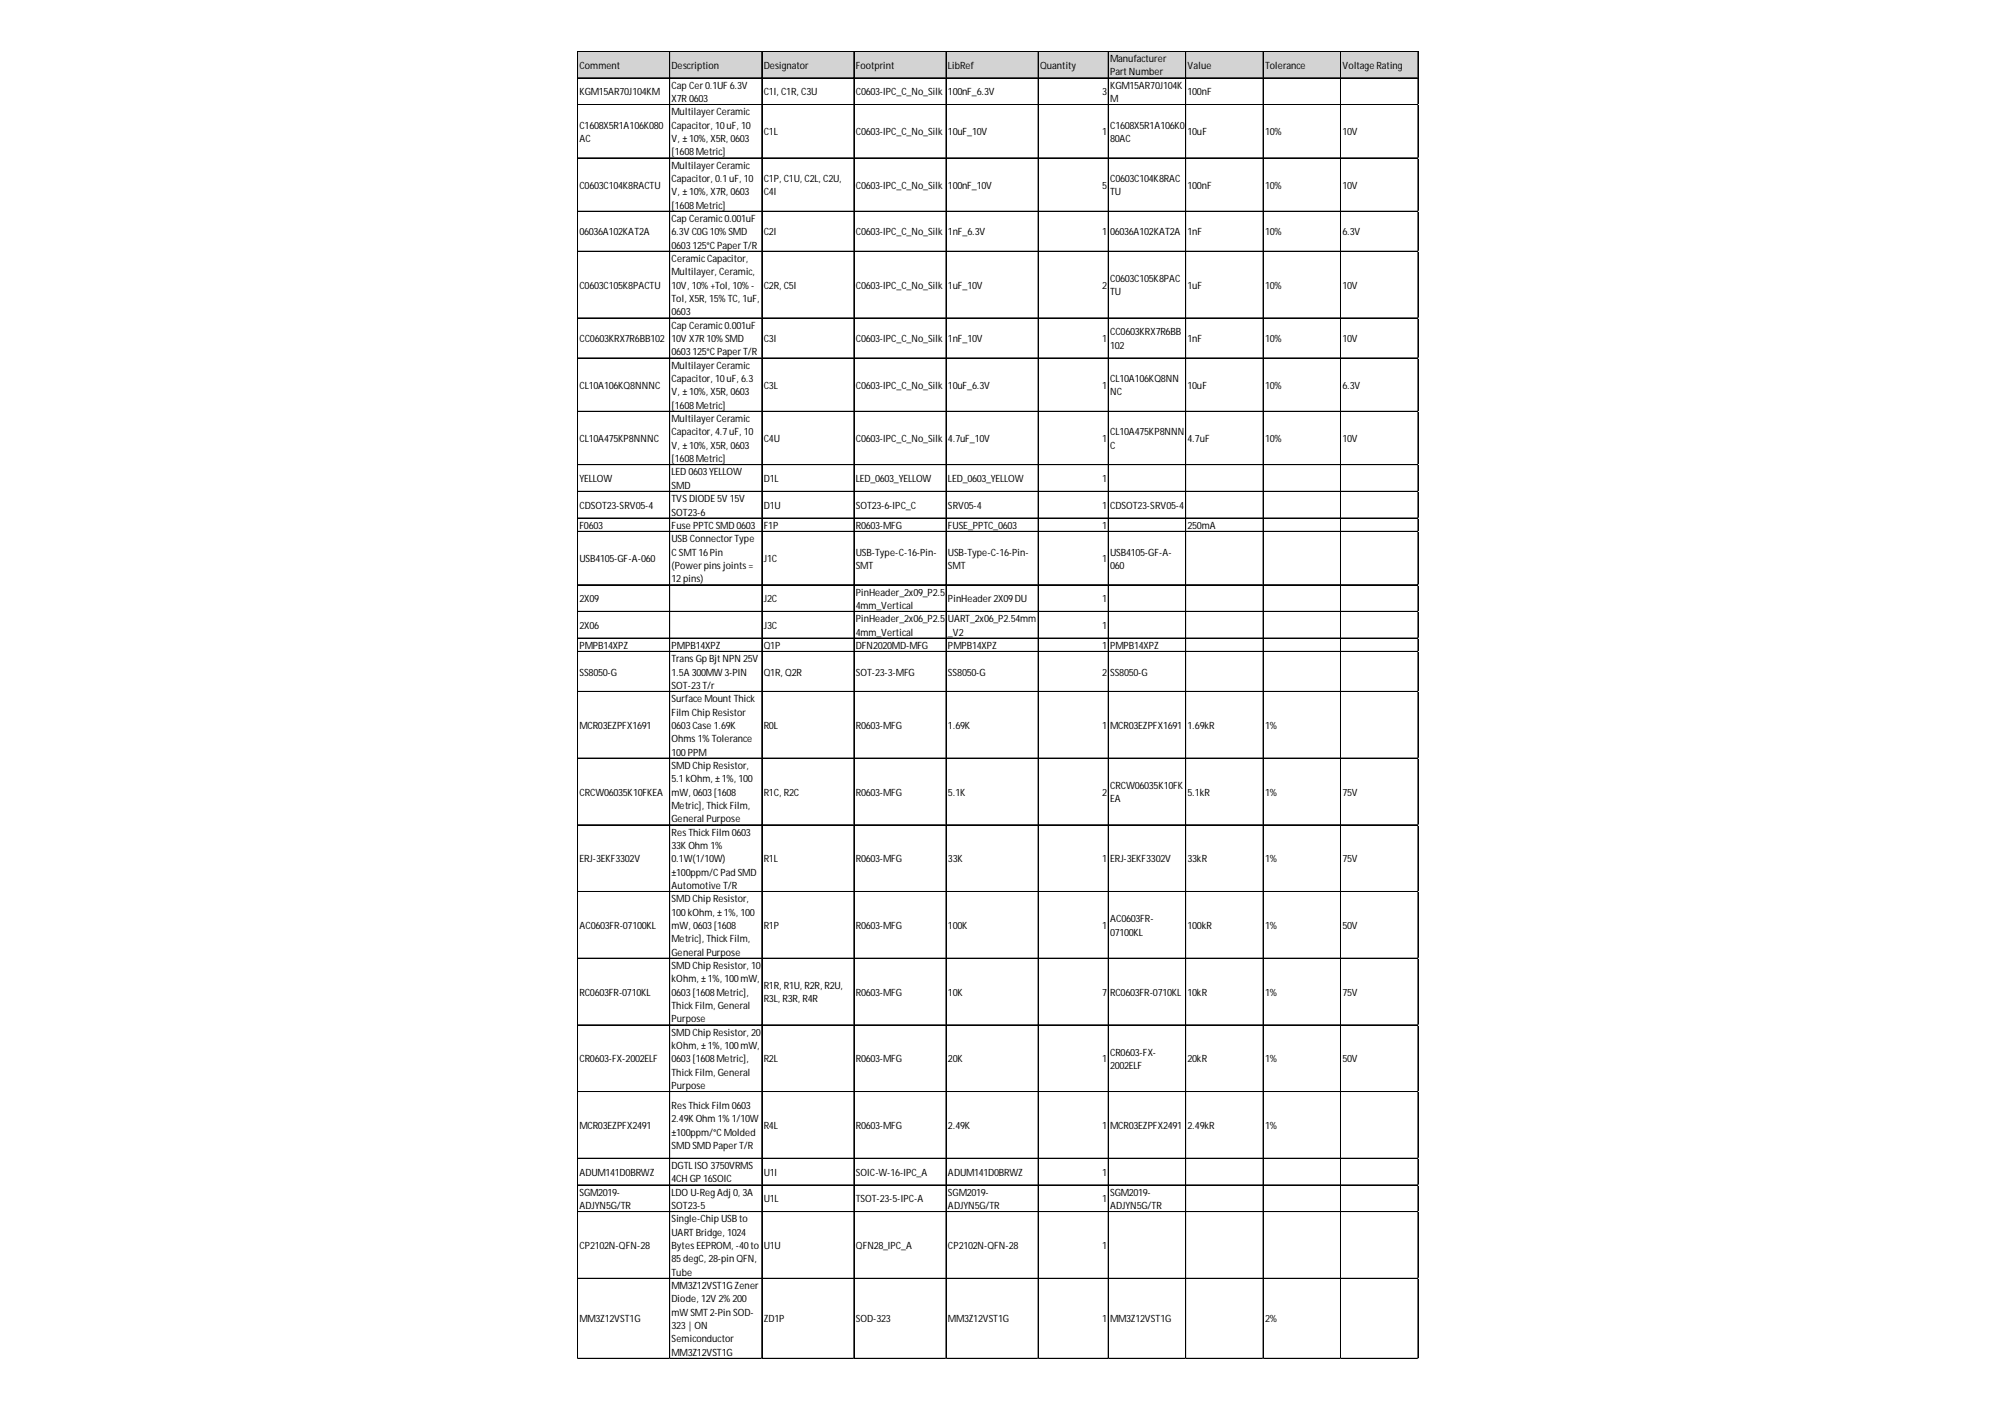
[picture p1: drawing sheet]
<svg xmlns="http://www.w3.org/2000/svg" width="297mm" height="210mm" viewBox="0 0 297 210" stroke-linecap="round" stroke-linejoin="round" font-family="sans-serif">
<defs><g id="words">
<g font-size="1.5">
<text x="86.2" y="10.2">Comment</text>
<text x="99.9" y="10.2">Description</text>
<text x="113.5" y="10.2">Designator</text>
<text x="127.2" y="10.2">Footprint</text>
<text x="140.9" y="10.2">LibRef</text>
<text x="154.6" y="10.2">Quantity</text>
<text x="165.1" y="9.2">Manufacturer</text>
<text x="165.1" y="11.2">PartNumber</text>
<text x="176.6" y="10.2">Value</text>
<text x="188.1" y="10.2">Tolerance</text>
<text x="199.6" y="10.2">Voltage Rating</text>
<text x="86.2" y="14.2">KGM15AR70J104KM</text>
<text x="99.9" y="13.2">Cap Cer0.1UF 6.3V</text>
<text x="99.9" y="15.2">X7R0603</text>
<text x="99.9" y="17.1">MultilayerCeramic</text>
<text x="113.5" y="14.2">C1I, C1R, C3U</text>
<text x="127.2" y="14.2">C0603-IPC_C_No_Silk</text>
<text x="140.9" y="14.2">100nF_6.3V</text>
<text x="163.9" y="14.2">3</text>
<text x="165.1" y="13.2">KGM15AR70J104K</text>
<text x="165.1" y="15.2">M</text>
<text x="176.6" y="14.2">100nF</text>
<text x="86.2" y="19.1">C1608X5R1A106K080</text>
<text x="86.2" y="21.1">AC</text>
<text x="99.9" y="19.1">Capacitor, 10uF, 10</text>
<text x="99.9" y="21.1">V, ±10%, X5R, 0603</text>
<text x="99.9" y="23.1">[1608Metric]</text>
<text x="113.5" y="20.1">C1L</text>
<text x="127.2" y="20.1">C0603-IPC_C_No_Silk</text>
<text x="140.9" y="20.1">10uF_10V</text>
<text x="163.9" y="20.1">1</text>
<text x="165.1" y="19.1">C1608X5R1A106K0</text>
<text x="165.1" y="21.1">80AC</text>
<text x="176.6" y="20.1">10uF</text>
<text x="188.1" y="20.1">10%</text>
<text x="199.6" y="20.1">10V</text>
<text x="86.2" y="28.1">C0603C104K8RACTU</text>
<text x="99.9" y="25.1">MultilayerCeramic</text>
<text x="99.9" y="27.1">Capacitor, 0.1uF, 10</text>
<text x="99.9" y="29">V, ±10%, X7R, 0603</text>
<text x="113.5" y="27.1">C1P, C1U, C2L, C2U,</text>
<text x="113.5" y="29">C4I</text>
<text x="127.2" y="28.1">C0603-IPC_C_No_Silk</text>
<text x="140.9" y="28.1">100nF_10V</text>
<text x="163.9" y="28.1">5</text>
<text x="165.1" y="27.1">C0603C104K8RAC</text>
<text x="165.1" y="29">TU</text>
<text x="176.6" y="28.1">100nF</text>
<text x="188.1" y="28.1">10%</text>
<text x="199.6" y="28.1">10V</text>
<text x="86.2" y="35">06036A102KAT2A</text>
<text x="99.9" y="31">[1608Metric]</text>
<text x="99.9" y="33">Cap Ceramic0.001uF</text>
<text x="99.9" y="35">6.3V C0G10%SMD</text>
<text x="113.5" y="35">C2I</text>
<text x="127.2" y="35">C0603-IPC_C_No_Silk</text>
<text x="140.9" y="35">1nF_6.3V</text>
<text x="163.9" y="35">1</text>
<text x="165.1" y="35">06036A102KAT2A</text>
<text x="176.6" y="35">1nF</text>
<text x="188.1" y="35">10%</text>
<text x="199.6" y="35">6.3V</text>
<text x="99.9" y="37">0603125°CPaperT/R</text>
<text x="99.9" y="39">CeramicCapacitor,</text>
<text x="99.9" y="40.9">Multilayer, Ceramic,</text>
<text x="165.1" y="41.9">C0603C105K8PAC</text>
<text x="86.2" y="42.9">C0603C105K8PACTU</text>
<text x="99.9" y="42.9">10V, 10%+Tol, 10%-</text>
<text x="99.9" y="44.9">Tol, X5R, 15%TC, 1uF,</text>
<text x="99.9" y="46.9">0603</text>
<text x="113.5" y="42.9">C2R, C5I</text>
<text x="127.2" y="42.9">C0603-IPC_C_No_Silk</text>
<text x="140.9" y="42.9">1uF_10V</text>
<text x="163.9" y="42.9">2</text>
<text x="165.1" y="43.9">TU</text>
<text x="176.6" y="42.9">1uF</text>
<text x="188.1" y="42.9">10%</text>
<text x="199.6" y="42.9">10V</text>
<text x="86.2" y="50.9">CC0603KRX7R6BB102</text>
<text x="99.9" y="48.9">Cap Ceramic0.001uF</text>
<text x="99.9" y="50.9">10V X7R10%SMD</text>
<text x="99.9" y="52.8">0603125°CPaperT/R</text>
<text x="113.5" y="50.9">C3I</text>
<text x="127.2" y="50.9">C0603-IPC_C_No_Silk</text>
<text x="140.9" y="50.9">1nF_10V</text>
<text x="163.9" y="50.9">1</text>
<text x="165.1" y="49.9">CC0603KRX7R6BB</text>
<text x="165.1" y="51.8">102</text>
<text x="176.6" y="50.9">1nF</text>
<text x="188.1" y="50.9">10%</text>
<text x="199.6" y="50.9">10V</text>
<text x="86.2" y="57.8">CL10A106KQ8NNNC</text>
<text x="99.9" y="54.8">MultilayerCeramic</text>
<text x="99.9" y="56.8">Capacitor, 10uF, 6.3</text>
<text x="99.9" y="58.8">V, ±10%, X5R, 0603</text>
<text x="113.5" y="57.8">C3L</text>
<text x="127.2" y="57.8">C0603-IPC_C_No_Silk</text>
<text x="140.9" y="57.8">10uF_6.3V</text>
<text x="163.9" y="57.8">1</text>
<text x="165.1" y="56.8">CL10A106KQ8NN</text>
<text x="165.1" y="58.8">NC</text>
<text x="176.6" y="57.8">10uF</text>
<text x="188.1" y="57.8">10%</text>
<text x="199.6" y="57.8">6.3V</text>
<text x="86.2" y="65.7">CL10A475KP8NNNC</text>
<text x="99.9" y="60.8">[1608Metric]</text>
<text x="99.9" y="62.8">MultilayerCeramic</text>
<text x="99.9" y="64.7">Capacitor, 4.7uF, 10</text>
<text x="113.5" y="65.7">C4U</text>
<text x="127.2" y="65.7">C0603-IPC_C_No_Silk</text>
<text x="140.9" y="65.7">4.7uF_10V</text>
<text x="163.9" y="65.7">1</text>
<text x="165.1" y="64.7">CL10A475KP8NNN</text>
<text x="176.6" y="65.7">4.7uF</text>
<text x="188.1" y="65.7">10%</text>
<text x="199.6" y="65.7">10V</text>
<text x="86.2" y="71.7">YELLOW</text>
<text x="99.9" y="66.7">V, ±10%, X5R, 0603</text>
<text x="99.9" y="68.7">[1608Metric]</text>
<text x="99.9" y="70.7">LED 0603YELLOW</text>
<text x="113.5" y="71.7">D1L</text>
<text x="127.2" y="71.7">LED_0603_YELLOW</text>
<text x="140.9" y="71.7">LED_0603_YELLOW</text>
<text x="163.9" y="71.7">1</text>
<text x="165.1" y="66.7">C</text>
<text x="86.2" y="75.6">CDSOT23-SRV05-4</text>
<text x="99.9" y="72.7">SMD</text>
<text x="99.9" y="74.7">TVSDIODE5V 15V</text>
<text x="99.9" y="76.6">SOT23-6</text>
<text x="113.5" y="75.6">D1U</text>
<text x="127.2" y="75.6">SOT23-6-IPC_C</text>
<text x="140.9" y="75.6">SRV05-4</text>
<text x="163.9" y="75.6">1</text>
<text x="165.1" y="75.6">CDSOT23-SRV05-4</text>
<text x="86.2" y="78.6">F0603</text>
<text x="86.2" y="83.6">USB4105-GF-A-060</text>
<text x="99.9" y="78.6">Fuse PPTCSMD 0603</text>
<text x="99.9" y="80.6">USBConnectorType</text>
<text x="99.9" y="82.6">CSMT16Pin</text>
<text x="113.5" y="78.6">F1P</text>
<text x="113.5" y="83.6">J1C</text>
<text x="127.2" y="78.6">R0603-MFG</text>
<text x="127.2" y="82.6">USB-Type-C-16-Pin-</text>
<text x="140.9" y="78.6">FUSE_PPTC_0603</text>
<text x="140.9" y="82.6">USB-Type-C-16-Pin-</text>
<text x="163.9" y="78.6">1</text>
<text x="163.9" y="83.6">1</text>
<text x="165.1" y="82.6">USB4105-GF-A-</text>
<text x="176.6" y="78.6">250mA</text>
<text x="86.2" y="89.5">2X09</text>
<text x="99.9" y="84.6">(Powerpinsjoints=</text>
<text x="99.9" y="86.5">12pins)</text>
<text x="113.5" y="89.5">J2C</text>
<text x="127.2" y="84.6">SMT</text>
<text x="127.2" y="88.5">PinHeader_2x09_P2.5</text>
<text x="140.9" y="84.6">SMT</text>
<text x="140.9" y="89.5">PinHeader2X09DU</text>
<text x="163.9" y="89.5">1</text>
<text x="165.1" y="84.6">060</text>
<text x="86.2" y="93.5">2X06</text>
<text x="113.5" y="93.5">J3C</text>
<text x="127.2" y="90.5">4mm_Vertical</text>
<text x="127.2" y="92.5">PinHeader_2x06_P2.5</text>
<text x="127.2" y="94.5">4mm_Vertical</text>
<text x="140.9" y="92.5">UART_2x06_P2.54mm</text>
<text x="140.9" y="94.5">_V2</text>
<text x="163.9" y="93.5">1</text>
<text x="86.2" y="96.5">PMPB14XPZ</text>
<text x="86.2" y="100.4">SS8050-G</text>
<text x="99.9" y="96.5">PMPB14XPZ</text>
<text x="99.9" y="98.4">TransGp BjtNPN 25V</text>
<text x="99.9" y="100.4">1.5A 300MW3-PIN</text>
<text x="113.5" y="96.5">Q1P</text>
<text x="113.5" y="100.4">Q1R, Q2R</text>
<text x="127.2" y="96.5">DFN2020MD-MFG</text>
<text x="127.2" y="100.4">SOT-23-3-MFG</text>
<text x="140.9" y="96.5">PMPB14XPZ</text>
<text x="140.9" y="100.4">SS8050-G</text>
<text x="163.9" y="96.5">1</text>
<text x="163.9" y="100.4">2</text>
<text x="165.1" y="96.5">PMPB14XPZ</text>
<text x="165.1" y="100.4">SS8050-G</text>
<text x="99.9" y="102.4">SOT-23T/r</text>
<text x="99.9" y="104.4">Surface Mount Thick</text>
<text x="99.9" y="106.4">Film Chip Resistor</text>
<text x="86.2" y="108.4">MCR03EZPFX1691</text>
<text x="99.9" y="108.4">0603Case 1.69K</text>
<text x="99.9" y="110.3">Ohms1%Tolerance</text>
<text x="99.9" y="112.3">100PPM</text>
<text x="113.5" y="108.4">R0L</text>
<text x="127.2" y="108.4">R0603-MFG</text>
<text x="140.9" y="108.4">1.69K</text>
<text x="163.9" y="108.4">1</text>
<text x="165.1" y="108.4">MCR03EZPFX1691</text>
<text x="176.6" y="108.4">1.69kR</text>
<text x="188.1" y="108.4">1%</text>
<text x="86.2" y="118.3">CRCW06035K10FKEA</text>
<text x="99.9" y="114.3">SMD Chip Resistor,</text>
<text x="99.9" y="116.3">5.1kOhm, ±1%, 100</text>
<text x="99.9" y="118.3">mW, 0603[1608</text>
<text x="113.5" y="118.3">R1C, R2C</text>
<text x="127.2" y="118.3">R0603-MFG</text>
<text x="140.9" y="118.3">5.1K</text>
<text x="163.9" y="118.3">2</text>
<text x="165.1" y="117.3">CRCW06035K10FK</text>
<text x="165.1" y="119.3">EA</text>
<text x="176.6" y="118.3">5.1kR</text>
<text x="188.1" y="118.3">1%</text>
<text x="199.6" y="118.3">75V</text>
<text x="99.9" y="120.3">Metric], ThickFilm,</text>
<text x="99.9" y="122.2">General Purpose</text>
<text x="99.9" y="124.2">ResThickFilm 0603</text>
<text x="86.2" y="128.2">ERJ-3EKF3302V</text>
<text x="99.9" y="126.2">33KOhm 1%</text>
<text x="99.9" y="128.2">0.1W(1/10W)</text>
<text x="99.9" y="130.2">±100ppm/CPad SMD</text>
<text x="113.5" y="128.2">R1L</text>
<text x="127.2" y="128.2">R0603-MFG</text>
<text x="140.9" y="128.2">33K</text>
<text x="163.9" y="128.2">1</text>
<text x="165.1" y="128.2">ERJ-3EKF3302V</text>
<text x="176.6" y="128.2">33kR</text>
<text x="188.1" y="128.2">1%</text>
<text x="199.6" y="128.2">75V</text>
<text x="99.9" y="132.2">Automotive T/R</text>
<text x="99.9" y="134.1">SMD Chip Resistor,</text>
<text x="99.9" y="136.1">100kOhm, ±1%, 100</text>
<text x="165.1" y="137.1">AC0603FR-</text>
<text x="86.2" y="138.1">AC0603FR-07100KL</text>
<text x="99.9" y="138.1">mW, 0603[1608</text>
<text x="99.9" y="140.1">Metric], ThickFilm,</text>
<text x="99.9" y="142.1">General Purpose</text>
<text x="113.5" y="138.1">R1P</text>
<text x="127.2" y="138.1">R0603-MFG</text>
<text x="140.9" y="138.1">100K</text>
<text x="163.9" y="138.1">1</text>
<text x="165.1" y="139.1">07100KL</text>
<text x="176.6" y="138.1">100kR</text>
<text x="188.1" y="138.1">1%</text>
<text x="199.6" y="138.1">50V</text>
<text x="86.2" y="148">RC0603FR-0710KL</text>
<text x="99.9" y="144.1">SMD Chip Resistor, 10</text>
<text x="99.9" y="146">kOhm, ±1%, 100mW,</text>
<text x="99.9" y="148">0603[1608Metric],</text>
<text x="99.9" y="150">ThickFilm, General</text>
<text x="113.5" y="147">R1R, R1U, R2R, R2U,</text>
<text x="113.5" y="149">R3L, R3R, R4R</text>
<text x="127.2" y="148">R0603-MFG</text>
<text x="140.9" y="148">10K</text>
<text x="163.9" y="148">7</text>
<text x="165.1" y="148">RC0603FR-0710KL</text>
<text x="176.6" y="148">10kR</text>
<text x="188.1" y="148">1%</text>
<text x="199.6" y="148">75V</text>
<text x="99.9" y="152">Purpose</text>
<text x="99.9" y="154">SMD Chip Resistor, 20</text>
<text x="99.9" y="155.9">kOhm, ±1%, 100mW,</text>
<text x="86.2" y="157.9">CR0603-FX-2002ELF</text>
<text x="99.9" y="157.9">0603[1608Metric],</text>
<text x="99.9" y="159.9">ThickFilm, General</text>
<text x="99.9" y="161.9">Purpose</text>
<text x="113.5" y="157.9">R2L</text>
<text x="127.2" y="157.9">R0603-MFG</text>
<text x="140.9" y="157.9">20K</text>
<text x="163.9" y="157.9">1</text>
<text x="165.1" y="156.9">CR0603-FX-</text>
<text x="165.1" y="158.9">2002ELF</text>
<text x="176.6" y="157.9">20kR</text>
<text x="188.1" y="157.9">1%</text>
<text x="199.6" y="157.9">50V</text>
<text x="86.2" y="167.8">MCR03EZPFX2491</text>
<text x="99.9" y="164.9">ResThickFilm 0603</text>
<text x="99.9" y="166.9">2.49KOhm 1%1/10W</text>
<text x="113.5" y="167.8">R4L</text>
<text x="127.2" y="167.8">R0603-MFG</text>
<text x="140.9" y="167.8">2.49K</text>
<text x="163.9" y="167.8">1</text>
<text x="165.1" y="167.8">MCR03EZPFX2491</text>
<text x="176.6" y="167.8">2.49kR</text>
<text x="188.1" y="167.8">1%</text>
<text x="99.9" y="168.8">±100ppm/°CMolded</text>
<text x="99.9" y="170.8">SMD SMD PaperT/R</text>
<text x="99.9" y="173.8">DGTLISO 3750VRMS</text>
<text x="86.2" y="174.8">ADUM141D0BRWZ</text>
<text x="86.2" y="177.8">SGM2019-</text>
<text x="86.2" y="179.7">ADJYN5G/TR</text>
<text x="99.9" y="175.8">4CH GP16SOIC</text>
<text x="99.9" y="177.8">LDO U-RegAdj0, 3A</text>
<text x="99.9" y="179.7">SOT23-5</text>
<text x="113.5" y="174.8">U1I</text>
<text x="113.5" y="178.7">U1L</text>
<text x="127.2" y="174.8">SOIC-W-16-IPC_A</text>
<text x="127.2" y="178.7">TSOT-23-5-IPC-A</text>
<text x="140.9" y="174.8">ADUM141D0BRWZ</text>
<text x="140.9" y="177.8">SGM2019-</text>
<text x="140.9" y="179.7">ADJYN5G/TR</text>
<text x="163.9" y="174.8">1</text>
<text x="163.9" y="178.7">1</text>
<text x="165.1" y="177.8">SGM2019-</text>
<text x="165.1" y="179.7">ADJYN5G/TR</text>
<text x="86.2" y="185.7">CP2102N-QFN-28</text>
<text x="99.9" y="181.7">Single-Chip USBto</text>
<text x="99.9" y="183.7">UARTBridge, 1024</text>
<text x="99.9" y="185.7">BytesEEPROM, -40to</text>
<text x="113.5" y="185.7">U1U</text>
<text x="127.2" y="185.7">QFN28_IPC_A</text>
<text x="140.9" y="185.7">CP2102N-QFN-28</text>
<text x="163.9" y="185.7">1</text>
<text x="99.9" y="187.7">85degC, 28-pin QFN,</text>
<text x="99.9" y="189.7">Tube</text>
<text x="99.9" y="191.6">MM3Z12VST1GZener</text>
<text x="86.2" y="196.6">MM3Z12VST1G</text>
<text x="99.9" y="193.6">Diode, 12V 2%200</text>
<text x="99.9" y="195.6">mWSMT2-Pin SOD-</text>
<text x="99.9" y="197.6">323| ON</text>
<text x="113.5" y="196.6">ZD1P</text>
<text x="127.2" y="196.6">SOD-323</text>
<text x="140.9" y="196.6">MM3Z12VST1G</text>
<text x="163.9" y="196.6">1</text>
<text x="165.1" y="196.6">MM3Z12VST1G</text>
<text x="188.1" y="196.6">2%</text>
<text x="99.9" y="199.6">Semiconductor</text>
<text x="99.9" y="201.6">MM3Z12VST1G</text>
</g>
</g></defs>
<path d="M85.9 7.7h125.1v4h-125.1z" fill="#d3d3d3"/>
<g fill="none" stroke="#000" stroke-width=".15">
<path d="M85.9 7.6v194.4M86 7.6h124.9M86 7.7h124.9M86 11.6h124.9M86 15.5h124.9M86 15.6h124.9M99.6 7.7v194.3M113.2 7.7v194.3M113.3 7.7v194.3M126.9 7.7v194.3M127 7.7v194.3M140.6 7.7v194.3"/>
<path d="M140.7 7.7v194.3M154.3 7.7v194.3M154.4 7.7v194.3M164.8 7.7v194.3M176.3 7.7v194.3M187.8 7.7v194.3M199.3 7.7v194.3M210.8 7.7v194.3M210.9 7.7v194.3M86 23.5h124.9M86 31.4h124.9M86 37.3h124.9"/>
<path d="M86 37.4h124.9M86 47.3h124.9M86 53.2h124.9M86 53.3h124.9M86 61.1h124.9M86 61.2h124.9M86 69.1h124.9M86 73h124.9M86 73.1h124.9M86 77h124.9M86 77.1h124.9M86 79h124.9"/>
<path d="M86 86.9h124.9M86 87h124.9M86 90.9h124.9M86 94.8h124.9M86 94.9h124.9M86 96.8h124.9M86 96.9h124.9M86 102.8h124.9M86 112.7h124.9M86 122.6h124.9M86 122.7h124.9M86 132.5h124.9"/>
<path d="M86 132.6h124.9M86 142.4h124.9M86 142.5h124.9M86 152.4h124.9M86 162.3h124.9M86 172.2h124.9M86 176.1h124.9M86 176.2h124.9M86 180.1h124.9M86 180.2h124.9M86 190h124.9M86 190.1h124.9"/>
<path d="M86 201.9h124.9"/>
</g>
<path d="M210.9 15.5h.1" fill="none" stroke="#d4d4d4" stroke-width=".15"/>
<path d="M210.9 15.5l.1 .1z" fill="#d4d4d4"/>
<path d="M210.9 23.5h.1" fill="none" stroke="#d4d4d4" stroke-width=".15"/>
<path d="M210.9 23.5l.1 .1z" fill="#d4d4d4"/>
<path d="M210.9 31.4h.1" fill="none" stroke="#d4d4d4" stroke-width=".15"/>
<path d="M210.9 31.4l.1 .1z" fill="#d4d4d4"/>
<path d="M210.9 37.3h.1" fill="none" stroke="#d4d4d4" stroke-width=".15"/>
<path d="M210.9 37.3l.1 .1z" fill="#d4d4d4"/>
<path d="M210.9 47.3h.1" fill="none" stroke="#d4d4d4" stroke-width=".15"/>
<path d="M210.9 47.3l.1 .1z" fill="#d4d4d4"/>
<path d="M210.9 53.2h.1" fill="none" stroke="#d4d4d4" stroke-width=".15"/>
<path d="M210.9 53.2l.1 .1z" fill="#d4d4d4"/>
<path d="M210.9 61.1h.1" fill="none" stroke="#d4d4d4" stroke-width=".15"/>
<path d="M210.9 61.1l.1 .1z" fill="#d4d4d4"/>
<path d="M210.9 69.1h.1" fill="none" stroke="#d4d4d4" stroke-width=".15"/>
<path d="M210.9 69.1l.1 .1z" fill="#d4d4d4"/>
<path d="M210.9 73h.1" fill="none" stroke="#d4d4d4" stroke-width=".15"/>
<path d="M210.9 73l.1 .1z" fill="#d4d4d4"/>
<path d="M210.9 77h.1" fill="none" stroke="#d4d4d4" stroke-width=".15"/>
<path d="M210.9 77l.1 .1z" fill="#d4d4d4"/>
<path d="M210.9 79h.1" fill="none" stroke="#d4d4d4" stroke-width=".15"/>
<path d="M210.9 79l.1 .1z" fill="#d4d4d4"/>
<path d="M210.9 86.9h.1" fill="none" stroke="#d4d4d4" stroke-width=".15"/>
<path d="M210.9 86.9l.1 .1z" fill="#d4d4d4"/>
<path d="M210.9 90.9h.1" fill="none" stroke="#d4d4d4" stroke-width=".15"/>
<path d="M210.9 90.9l.1 .1z" fill="#d4d4d4"/>
<path d="M210.9 94.8h.1" fill="none" stroke="#d4d4d4" stroke-width=".15"/>
<path d="M210.9 94.8l.1 .1z" fill="#d4d4d4"/>
<path d="M210.9 96.8h.1" fill="none" stroke="#d4d4d4" stroke-width=".15"/>
<path d="M210.9 96.8l.1 .1z" fill="#d4d4d4"/>
<path d="M210.9 102.8h.1" fill="none" stroke="#d4d4d4" stroke-width=".15"/>
<path d="M210.9 102.8l.1 .1z" fill="#d4d4d4"/>
<path d="M210.9 112.7h.1" fill="none" stroke="#d4d4d4" stroke-width=".15"/>
<path d="M210.9 112.7l.1 .1z" fill="#d4d4d4"/>
<path d="M210.9 122.6h.1" fill="none" stroke="#d4d4d4" stroke-width=".15"/>
<path d="M210.9 122.6l.1 .1z" fill="#d4d4d4"/>
<path d="M210.9 132.5h.1" fill="none" stroke="#d4d4d4" stroke-width=".15"/>
<path d="M210.9 132.5l.1 .1z" fill="#d4d4d4"/>
<path d="M210.9 142.4h.1" fill="none" stroke="#d4d4d4" stroke-width=".15"/>
<path d="M210.9 142.4l.1 .1z" fill="#d4d4d4"/>
<path d="M210.9 152.4h.1" fill="none" stroke="#d4d4d4" stroke-width=".15"/>
<path d="M210.9 152.4h.1z" fill="#d4d4d4"/>
<path d="M210.9 162.3h.1" fill="none" stroke="#d4d4d4" stroke-width=".15"/>
<path d="M210.9 162.3l.1 .1z" fill="#d4d4d4"/>
<path d="M210.9 172.2h.1" fill="none" stroke="#d4d4d4" stroke-width=".15"/>
<path d="M210.9 172.2l.1 .1z" fill="#d4d4d4"/>
<path d="M210.9 176.1h.1" fill="none" stroke="#d4d4d4" stroke-width=".15"/>
<path d="M210.9 176.1l.1 .1z" fill="#d4d4d4"/>
<path d="M210.9 180.1h.1" fill="none" stroke="#d4d4d4" stroke-width=".15"/>
<path d="M210.9 180.1l.1 .1z" fill="#d4d4d4"/>
<path d="M210.9 190h.1" fill="none" stroke="#d4d4d4" stroke-width=".15"/>
<path d="M210.9 190l.1 .1z" fill="#d4d4d4"/>
<path d="M210.9 201.9h.1" fill="none" stroke="#d4d4d4" stroke-width=".15"/>
<use href="#words"/>
</svg>
